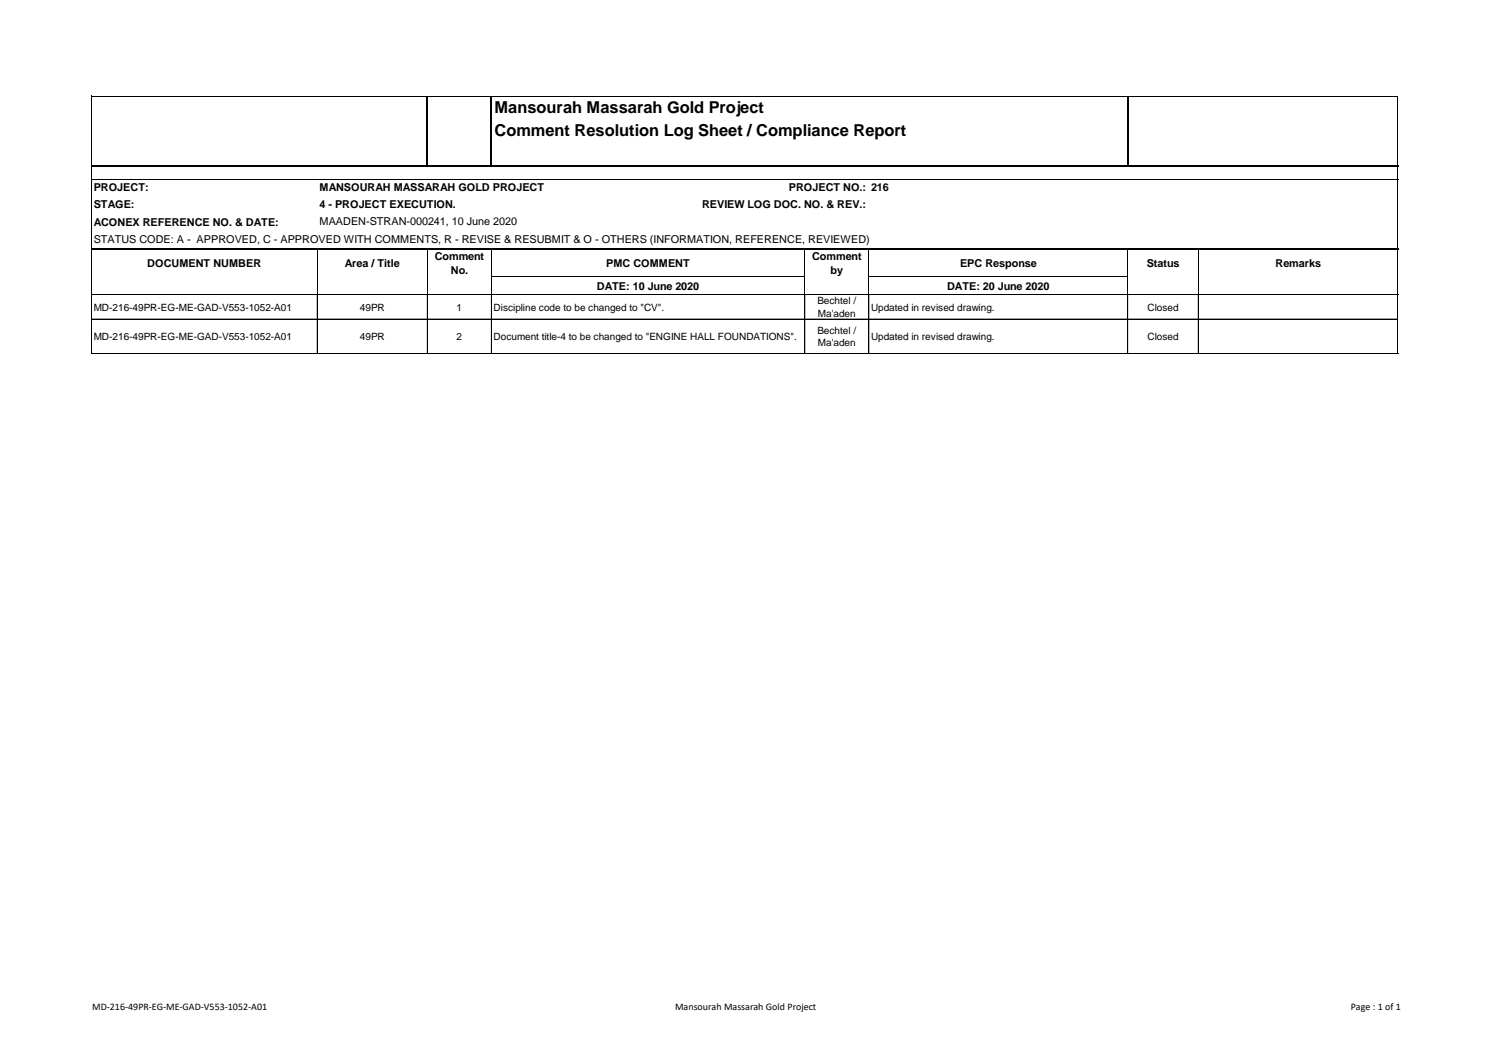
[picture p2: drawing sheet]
<svg xmlns="http://www.w3.org/2000/svg" width="297mm" height="210mm" viewBox="0 0 297 210" stroke-linecap="round" stroke-linejoin="round" font-family="sans-serif">
<defs><g id="words">
<g font-size="3.3">
<text x="98.4" y="22.4">Mansourah Massarah Gold Project</text>
<text x="98.4" y="27">Comment Resolution Log Sheet / Compliance Report</text>
</g>
<g font-size="2.2">
<text x="18.6" y="37.9">PROJECT:</text>
<text x="18.6" y="41.4">STAGE:</text>
<text x="63.6" y="37.9">MANSOURAH MASSARAH GOLD PROJECT</text>
<text x="63.6" y="41.4">4 - PROJECT EXECUTION.</text>
<text x="139.6" y="41.4">REVIEW LOG DOC. NO. &amp; REV.:</text>
<text x="156.9" y="37.9">PROJECT NO.: 216</text>
<text x="18.6" y="44.8">ACONEX REFERENCE NO. &amp; DATE:</text>
<text x="63.6" y="44.8">MAADEN-STRAN-000241, 10 June 2020</text>
<text x="18.6" y="48.3">STATUS CODE: A - APPROVED, C - APPROVED WITH COMMENTS, R - REVISE &amp; RESUBMIT &amp; O - OTHERS (INFORMATION, REFERENCE, REVIEWED)</text>
<text x="29.3" y="53.1">DOCUMENT NUMBER</text>
<text x="68.6" y="53.1">Area / Title</text>
<text x="86.5" y="51.8">Comment</text>
<text x="120.6" y="53.1">PMC COMMENT</text>
<text x="161.5" y="51.8">Comment</text>
<text x="191" y="53.1">EPC Response</text>
<text x="228.1" y="53.1">Status</text>
<text x="253.7" y="53.1">Remarks</text>
<text x="89.7" y="54.5">No.</text>
<text x="118.7" y="57.6">DATE: 10 June 2020</text>
<text x="165.2" y="54.5">by</text>
<text x="188.4" y="57.6">DATE: 20 June 2020</text>
</g>
<g font-size="2">
<text x="18.6" y="61.7">MD-216-49PR-EG-ME-GAD-V553-1052-A01</text>
<text x="71.6" y="61.7">49PR</text>
<text x="90.8" y="61.7">1</text>
<text x="98.2" y="61.7">Discipline code to be changed to &quot;CV&quot;.</text>
<text x="162.6" y="60.5">Bechtel /</text>
<text x="162.7" y="63">Ma'aden</text>
<text x="173.3" y="61.7">Updated in revised drawing.</text>
<text x="228.3" y="61.7">Closed</text>
<text x="18.6" y="67.7">MD-216-49PR-EG-ME-GAD-V553-1052-A01</text>
<text x="71.6" y="67.7">49PR</text>
<text x="90.8" y="67.7">2</text>
<text x="98.2" y="67.7">Document title-4 to be changed to &quot;ENGINE HALL FOUNDATIONS&quot;.</text>
<text x="162.6" y="66.4">Bechtel /</text>
<text x="162.7" y="68.9">Ma'aden</text>
<text x="173.3" y="67.7">Updated in revised drawing.</text>
<text x="228.3" y="67.7">Closed</text>
<text x="18.3" y="200.8">MD-216-49PR-EG-ME-GAD-V553-1052-A01</text>
<text x="134.3" y="200.8">Mansourah Massarah Gold Project</text>
<text x="268.7" y="200.8">Page : 1 of 1</text>
</g>
</g></defs>
<g fill="none" stroke="#000" stroke-width=".2">
<path d="M18.2 19.1v13.7M18.3 19.1h66.5M85.1 19.1h12.5M97.9 19.1h126.2M224.4 19.1h53.7M278 19.2v13.6M18.2 33.2v16.1M18.3 35.6h259.8M278 33.2v16.1M18.2 49.7v20.7M18.3 58.5h259.8M63.1 49.7v20.5"/>
<path d="M85 49.7v20.5M97.7 49.7v8.9M97.7 58.6v11.6M97.8 55h62.3M160 49.7v8.9M160.1 58.6v11.6M172.8 49.7v20.5M172.9 55h51.5M224.3 49.7v8.9M224.3 58.6v11.6M238.3 49.7l.1 20.5M278 49.7v20.7"/>
<path d="M18.3 63.5h259.7M18.3 70.3h259.8"/>
</g>
<path d="M85 19.1v14.1M97.7 19.1v14.1M224.3 19.1v14.1M18.1 33h260M18.1 49.5h260" fill="none" stroke="#000" stroke-width=".34"/>
<use href="#words"/>
</svg>
